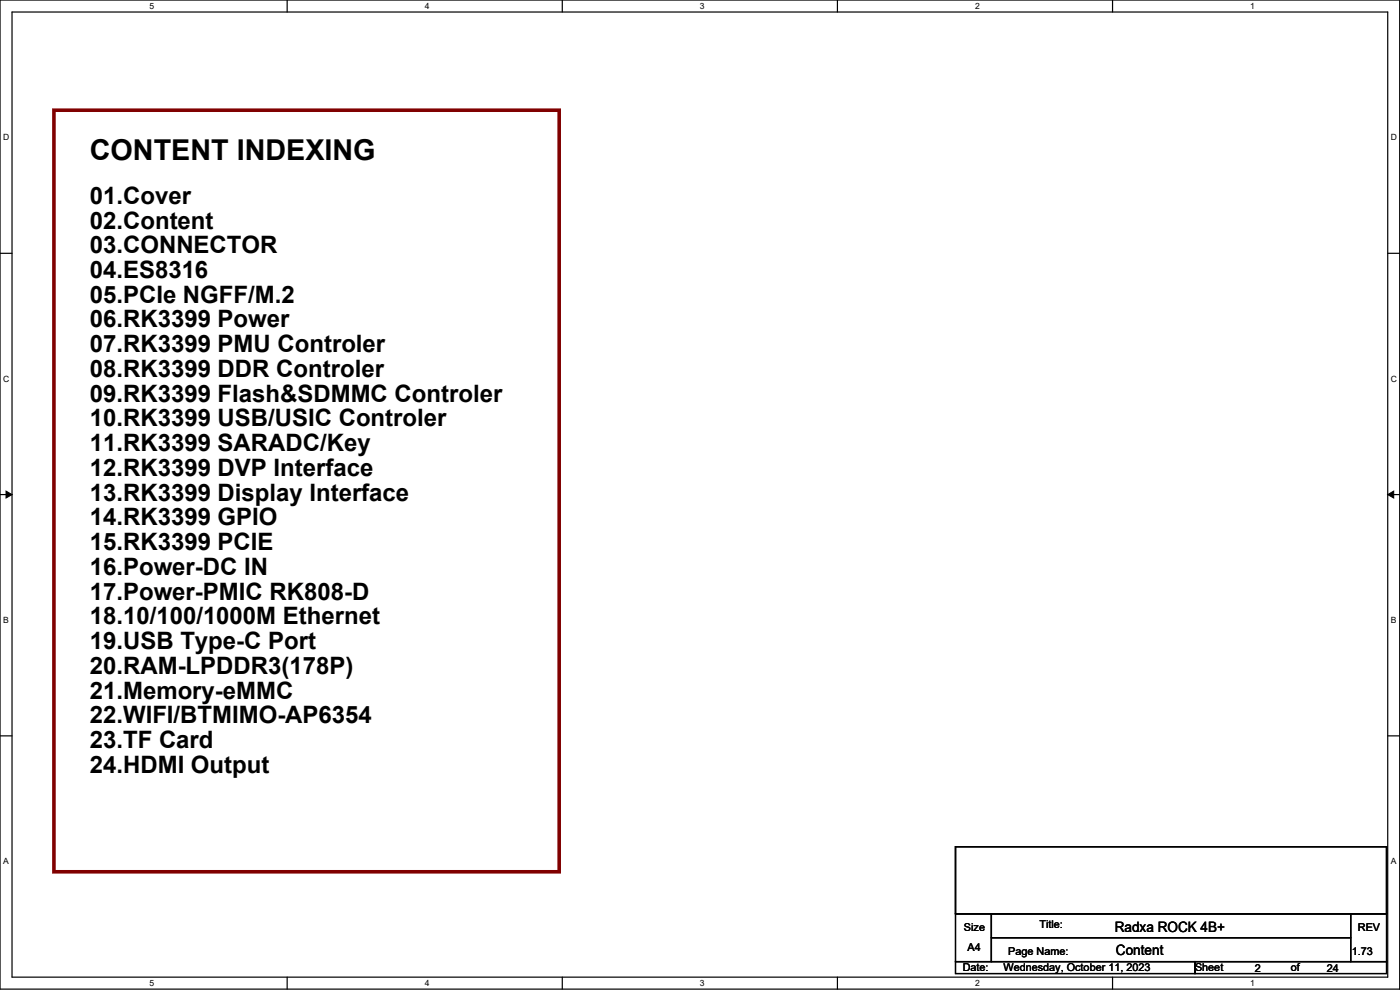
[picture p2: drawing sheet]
<svg xmlns="http://www.w3.org/2000/svg" width="297mm" height="210mm" viewBox="0 0 297 210" stroke-linecap="round" stroke-linejoin="round" font-family="sans-serif">
<defs><g id="words">
<text font-size="6.1" x="19.1" y="34">CONTENT INDEXING</text>
<g font-size="5.1">
<text x="19.1" y="43.2">01.Cover</text>
<text x="19.1" y="48.5">02.Content</text>
<text x="19.1" y="53.7">03.CONNECTOR</text>
<text x="19.1" y="59">04.ES8316</text>
<text x="19.1" y="64.2">05.PCIe NGFF/M.2</text>
<text x="19.1" y="69.5">06.RK3399 Power</text>
<text x="19.1" y="74.7">07.RK3399 PMU Controler</text>
<text x="19.1" y="80">08.RK3399 DDR Controler</text>
<text x="19.1" y="85.2">09.RK3399 Flash&amp;SDMMC Controler</text>
<text x="19.1" y="90.5">10.RK3399 USB/USIC Controler</text>
<text x="19.1" y="95.7">11.RK3399 SARADC/Key</text>
<text x="19.1" y="101">12.RK3399 DVP Interface</text>
<text x="19.1" y="106.2">13.RK3399 Display Interface</text>
<text x="19.1" y="111.5">14.RK3399 GPIO</text>
<text x="19.1" y="116.7">15.RK3399 PCIE</text>
<text x="19.1" y="122">16.Power-DC IN</text>
<text x="19.1" y="127.2">17.Power-PMIC RK808-D</text>
<text x="19.1" y="132.5">18.10/100/1000M Ethernet</text>
<text x="19.1" y="137.7">19.USB Type-C Port</text>
<text x="19.1" y="143">20.RAM-LPDDR3(178P)</text>
<text x="19.1" y="148.2">21.Memory-eMMC</text>
<text x="19.1" y="153.5">22.WIFI/BTMIMO-AP6354</text>
<text x="19.1" y="158.7">23.TF Card</text>
<text x="19.1" y="164">24.HDMI Output</text>
</g>
<g font-size="3">
<text x="236.5" y="197.6">Radxa ROCK 4B+</text>
<text x="236.7" y="202.7">Content</text>
</g>
<g font-size="2.3">
<text x="204.5" y="197.4">Size</text>
<text x="220.5" y="196.9">Title:</text>
<text x="288.1" y="197.4">REV</text>
<text x="205.3" y="201.7">A4</text>
<text x="213.9" y="202.5">Page Name:</text>
<text x="286.8" y="202.5">1.73</text>
<text x="204.2" y="206">Date:</text>
<text x="212.9" y="206">Wednesday, October 11, 2023</text>
<text x="253.5" y="206">Sheet</text>
<text x="266.2" y="206.3">2</text>
<text x="273.8" y="206">of</text>
<text x="281.5" y="206.3">24</text>
</g>
<g font-size="1.8">
<text x="31.7" y="1.9">5</text>
<text x="90.1" y="1.9">4</text>
<text x="148.5" y="1.9">3</text>
<text x="206.8" y="1.9">2</text>
<text x="265.2" y="1.9">1</text>
<text x=".6" y="29.8">D</text>
<text x="295" y="29.8">D</text>
<text x=".6" y="81">C</text>
<text x="295" y="81">C</text>
<text x=".6" y="132.1">B</text>
<text x="295" y="132.1">B</text>
<text x=".6" y="183.3">A</text>
<text x="295" y="183.3">A</text>
<text x="31.7" y="209.2">5</text>
<text x="90.1" y="209.2">4</text>
<text x="148.5" y="209.2">3</text>
<text x="206.8" y="209.2">2</text>
<text x="265.2" y="209.2">1</text>
</g>
</g></defs>
<path d="M0 0h296.9v209.8h-296.9zM2.6 2.6h291.8v204.7h-291.8z" fill="none" stroke="#000" stroke-width=".25"/>
<g fill="#fff">
<path d="M31.7 .3h1v2h-1z"/>
<path d="M31.7 207.5h1v2.1h-1z"/>
</g>
<path d="M60.9 0v2.6M60.9 207.3v2.5" fill="none" stroke="#000" stroke-width=".25"/>
<g fill="#fff">
<path d="M90.1 .3h1v2h-1z"/>
<path d="M90.1 207.5h1v2.1h-1z"/>
</g>
<path d="M119.3 0v2.6M119.3 207.3v2.5" fill="none" stroke="#000" stroke-width=".25"/>
<g fill="#fff">
<path d="M148.5 .3h1v2h-1z"/>
<path d="M148.5 207.5h1v2.1h-1z"/>
</g>
<path d="M177.7 0v2.6M177.7 207.3v2.5" fill="none" stroke="#000" stroke-width=".25"/>
<g fill="#fff">
<path d="M206.8 .3h1v2h-1z"/>
<path d="M206.8 207.5h1v2.1h-1z"/>
</g>
<path d="M236 0v2.6M236 207.3v2.5" fill="none" stroke="#000" stroke-width=".25"/>
<g fill="#fff">
<path d="M265.2 .3h1v2h-1z"/>
<path d="M265.2 207.5h1v2.1h-1z"/>
<path d="M.6 28.1h1.4v2.1h-1.4z"/>
<path d="M295 28.1h1.3v2.1h-1.3z"/>
<path d="M.6 79.3h1.4v2.1h-1.4z"/>
<path d="M295 79.3h1.3v2.1h-1.3z"/>
</g>
<path d="M0 53.7h2.6M294.4 53.7h2.5" fill="none" stroke="#000" stroke-width=".25"/>
<g fill="#fff">
<path d="M.6 130.5h1.3v2h-1.3z"/>
<path d="M295 130.5h1.2v2h-1.2z"/>
</g>
<path d="M0 104.9h2.6M294.4 104.9h2.5" fill="none" stroke="#000" stroke-width=".25"/>
<path d="M1.3 104.2l1.3 .7-1.3 .7zM294.4 104.9l1.3-.7v1.4z" fill="#000" stroke="#000" stroke-width=".21"/>
<g fill="#fff">
<path d="M.6 181.7h1.3v2h-1.3z"/>
<path d="M295 181.7h1.2v2h-1.2z"/>
</g>
<path d="M0 156.1h2.6M294.4 156.1h2.5M202.7 179.6h91.4v14.2h-91.4zM202.7 193.8h7.6v10.2h-7.6zM210.3 193.8h76.2v5.1h-76.2zM210.3 198.9h76.2v5.1h-76.2zM286.5 193.8h7.6v10.2h-7.6zM202.7 204h50.8v2.5h-50.8zM253.5 204h40.6v2.5h-40.6z" fill="none" stroke="#000" stroke-width=".25"/>
<path d="M11.4 23.4h107.2v161.5h-107.2z" fill="none" stroke="#800000" stroke-width=".76"/>
<use href="#words"/>
</svg>
